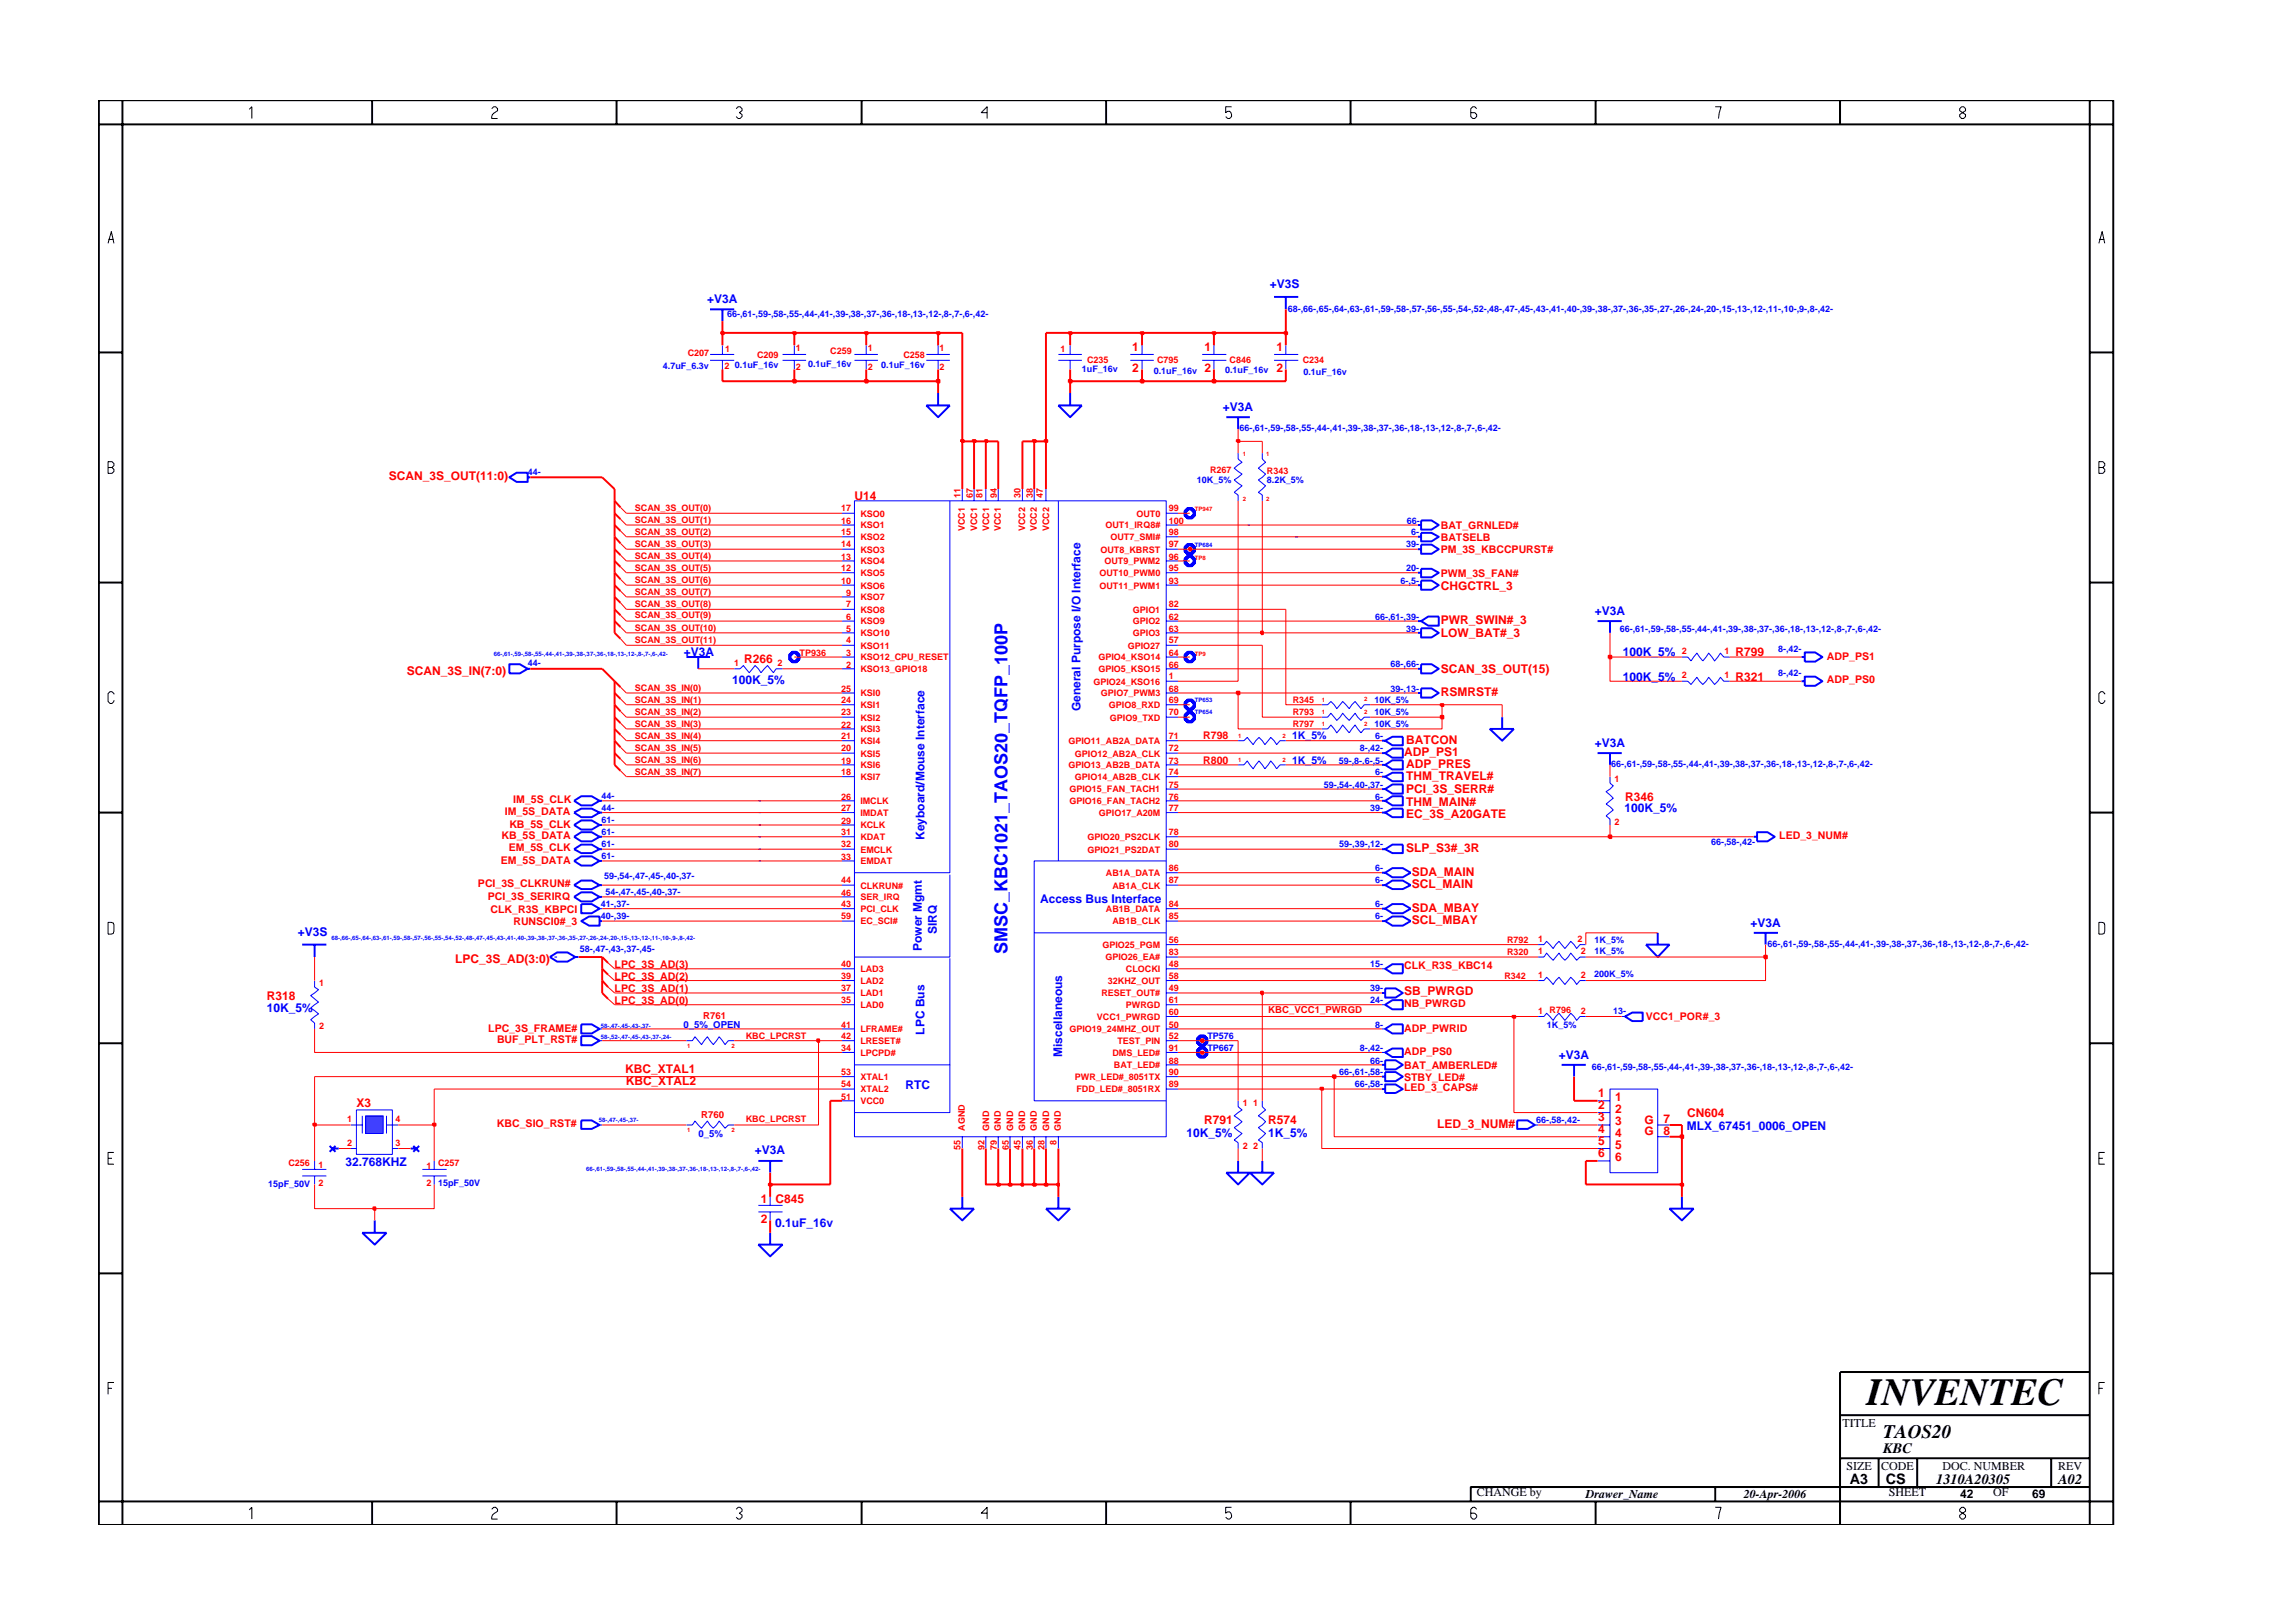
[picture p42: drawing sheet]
<svg xmlns="http://www.w3.org/2000/svg" width="297mm" height="210mm" viewBox="0 0 297 210" stroke-linecap="round" stroke-linejoin="round" font-family="sans-serif">
<defs><g id="words">
<text font-size="5" x="241.8" y="182">INVENTEC</text>
<text font-size="2.5" x="244" y="186.3">TAOS20</text>
<text font-size="2.3" fill="#00f" x="130.5" y="123.6" transform="rotate(-90 130.5 123.6)">SMSC_KBC1021_TAOS20_TQFP_100P</text>
<g font-size="1.9">
<text x="244" y="188.2">KBC</text>
<text x="239.6" y="192.2">A3</text>
<text x="244.3" y="192.3">CS</text>
<text x="250.8" y="192.2">1310A20305</text>
<text x="266.6" y="192.2">A02</text>
</g>
<g font-size="1.6" fill="#00f">
<text x="91.6" y="39.3">+V3A</text>
<text x="164.5" y="37.4">+V3S</text>
<text x="158.4" y="53.3">+V3A</text>
<text x="206.6" y="79.7">+V3A</text>
<text x="88.6" y="84.9">+V3A</text>
<text x="94.8" y="88.6">100K_5%</text>
<text x="210.2" y="88.2">100K_5%</text>
<text x="210.2" y="85">100K_5%</text>
<text x="140" y="92.1" transform="rotate(-90 140 92.1)">General Purpose I/O Interface</text>
<text x="206.6" y="96.8">+V3A</text>
<text x="210.4" y="105.2">100K_5%</text>
<text x="119.7" y="108.8" transform="rotate(-90 119.7 108.8)">Keyboard/Mouse Interface</text>
<text x="134.7" y="117">Access Bus Interface</text>
<text x="38.6" y="121.3">+V3S</text>
<text x="119.4" y="123.2" transform="rotate(-90 119.4 123.2)">Power Mgmt</text>
<text x="121.4" y="121" transform="rotate(-90 121.4 121)">SIRQ</text>
<text x="226.7" y="120.1">+V3A</text>
<text x="34.6" y="131.1">10K_5%</text>
<text x="119.7" y="134.1" transform="rotate(-90 119.7 134.1)">LPC Bus</text>
<text x="137.6" y="136.9" transform="rotate(-90 137.6 136.9)">Miscellaneous</text>
<text x="201.9" y="137.2">+V3A</text>
<text x="117.3" y="141.1">RTC</text>
<text x="97.8" y="149.5">+V3A</text>
<text x="153.7" y="147.3">10K_5%</text>
<text x="164.3" y="147.3">1K_5%</text>
<text x="218.5" y="146.4">MLX_67451_0006_OPEN</text>
<text x="44.7" y="151">32.768KHZ</text>
<text x="100.4" y="158.9">0.1uF_16v</text>
</g>
<g font-size="1.6" fill="#f00">
<text x="146.7" y="45.5">1</text>
<text x="156.1" y="45.5">1</text>
<text x="165.4" y="45.5">1</text>
<text x="146.7" y="48.2">2</text>
<text x="156.1" y="48.2">2</text>
<text x="165.4" y="48.2">2</text>
<text x="50.4" y="62.2">SCAN_3S_OUT(11:0)</text>
<text x="110.7" y="64.7">U14</text>
<text x="186.6" y="76.4">CHGCTRL_3</text>
<text x="186.6" y="80.9">PWR_SWIN#_3</text>
<text x="186.6" y="82.6">LOW_BAT#_3</text>
<text x="52.7" y="87.5">SCAN_3S_IN(7:0)</text>
<text x="96.4" y="85.9">R266</text>
<text x="186.6" y="87.2">SCAN_3S_OUT(15)</text>
<text x="224.8" y="88.2">R321</text>
<text x="224.8" y="85">R799</text>
<text x="186.6" y="90.2">RSMRST#</text>
<text x="181.9" y="97.9">ADP_PS1</text>
<text x="182.1" y="101">THM_TRAVEL#</text>
<text x="182.1" y="96.4">BATCON</text>
<text x="182.1" y="99.5">ADP_PRES</text>
<text x="182.1" y="102.7">PCI_3S_SERR#</text>
<text x="182.1" y="106">EC_3S_A20GATE</text>
<text x="182.1" y="104.4">THM_MAIN#</text>
<text x="210.5" y="103.8">R346</text>
<text x="182.1" y="110.3">SLP_S3#_3R</text>
<text x="182.9" y="113.5">SDA_MAIN</text>
<text x="182.9" y="115">SCL_MAIN</text>
<text x="182.9" y="118.1">SDA_MBAY</text>
<text x="182.9" y="119.7">SCL_MBAY</text>
<text x="59" y="124.7">LPC_3S_AD(3:0)</text>
<text x="34.6" y="129.6">R318</text>
<text x="181.9" y="129">SB_PWRGD</text>
<text x="46.2" y="143.4">X3</text>
<text x="81" y="139">KBC_XTAL1</text>
<text x="81.1" y="140.6">KBC_XTAL2</text>
<text x="207" y="142.1">1</text>
<text x="207" y="143.7">2</text>
<text x="209.2" y="142.6">1</text>
<text x="156" y="145.7">R791</text>
<text x="164.3" y="145.7">R574</text>
<text x="186.2" y="146.1">LED_3_NUM#</text>
<text x="207" y="145.2">3</text>
<text x="207" y="146.7">4</text>
<text x="207" y="148.3">5</text>
<text x="207" y="149.9">6</text>
<text x="209.2" y="144.1">2</text>
<text x="209.2" y="145.7">3</text>
<text x="209.2" y="147.3">4</text>
<text x="209.2" y="148.8">5</text>
<text x="213" y="145.5">G</text>
<text x="213" y="147.1">G</text>
<text x="215.5" y="145.5">7</text>
<text x="215.5" y="147.1">8</text>
<text x="218.6" y="144.7">CN604</text>
<text x="98.6" y="155.8">1 C845</text>
<text x="209.2" y="150.4">6</text>
<text x="98.6" y="158.5">2</text>
</g>
<g font-size="1.6">
<text x="238.7" y="184.8">TITLE</text>
<text x="239.2" y="190.4">SIZE</text>
<text x="243.7" y="190.4">CODE</text>
<text x="251.6" y="190.4">DOC. NUMBER</text>
<text x="266.6" y="190.4">REV</text>
<text x="191.3" y="193.9">CHANGE by</text>
<text x="205.4" y="194.1">Drawer_Name</text>
<text x="225.9" y="194.1">20-Apr-2006</text>
<text x="244.7" y="193.9">SHEET</text>
<text x="253.9" y="194.1">42</text>
<text x="258.2" y="193.9">OF</text>
<text x="263.3" y="194.1">69</text>
</g>
<g font-size="1.4" fill="#f00">
<text x="186.6" y="71.7">PM_3S_KBCCPURST#</text>
<text x="186.6" y="68.5">BAT_GRNLED#</text>
<text x="186.6" y="70.1">BATSELB</text>
<text x="186.6" y="74.7">PWM_3S_FAN#</text>
<text x="236.7" y="88.5">ADP_PS0</text>
<text x="236.7" y="85.5">ADP_PS1</text>
<text x="155.9" y="95.8">R798</text>
<text x="155.9" y="98.9">R800</text>
<text x="65.4" y="105.6">IM_5S_DATA</text>
<text x="66" y="107.2">KB_5S_CLK</text>
<text x="66.5" y="104.1">IM_5S_CLK</text>
<text x="64.9" y="111.9">EM_5S_DATA</text>
<text x="65" y="108.7">KB_5S_DATA</text>
<text x="65.9" y="110.3">EM_5S_CLK</text>
<text x="230.5" y="108.7">LED_3_NUM#</text>
<text x="61.9" y="114.9">PCI_3S_CLKRUN#</text>
<text x="63.2" y="116.5">PCI_3S_SERIRQ</text>
<text x="63.5" y="118.3">CLK_R3S_KBPCI</text>
<text x="66.5" y="119.8">RUNSCI0#_3</text>
<text x="79.6" y="125.4">LPC_3S_AD(3)</text>
<text x="181.9" y="125.6">CLK_R3S_KBC14</text>
<text x="79.6" y="126.9">LPC_3S_AD(2)</text>
<text x="79.6" y="128.6">LPC_3S_AD(1)</text>
<text x="79.6" y="130.1">LPC_3S_AD(0)</text>
<text x="181.9" y="130.5">NB_PWRGD</text>
<text x="63.2" y="133.6">LPC_3S_FRAME#</text>
<text x="64.4" y="135.2">BUF_PLT_RST#</text>
<text x="181.9" y="136.7">ADP_PS0</text>
<text x="181.9" y="133.6">ADP_PWRID</text>
<text x="213.2" y="132.2">VCC1_POR#_3</text>
<text x="181.9" y="141.3">LED_3_CAPS#</text>
<text x="181.9" y="140">STBY_LED#</text>
<text x="181.9" y="138.5">BAT_AMBERLED#</text>
<text x="64.4" y="146">KBC_SIO_RST#</text>
</g>
<g font-size="1.4" fill="#00f">
<text x="167.4" y="95.8">1K_5%</text>
<text x="167.4" y="98.9">1K_5%</text>
</g>
<g font-size="1.2" fill="#00f">
<text x="94.2" y="41.1">66-,61-,59-,58-,55-,44-,41-,39-,38-,37-,36-,18-,13-,12-,8-,7-,6-,42-</text>
<text x="166.8" y="40.4">68-,66-,65-,64-,63-,61-,59-,58-,57-,56-,55-,54-,52-,48-,47-,45-,43-,41-,40-,39-,38-,37-,36-,35-,27-,26-,24-,20-,15-,13-,12-,11-,10-,9-,8-,42-</text>
<text x="85.9" y="47.9">4.7uF_6.3v</text>
<text x="95.2" y="47.7">0.1uF_16v</text>
<text x="104.7" y="47.5">0.1uF_16v</text>
<text x="114.2" y="47.7">0.1uF_16v</text>
<text x="140.2" y="48.2">1uF_16v</text>
<text x="149.5" y="48.5">0.1uF_16v</text>
<text x="158.7" y="48.4">0.1uF_16v</text>
<text x="168.9" y="48.5">0.1uF_16v</text>
<text x="160.6" y="55.9">66-,61-,59-,58-,55-,44-,41-,39-,38-,37-,36-,18-,13-,12-,8-,7-,6-,42-</text>
<text x="68.4" y="61.5">44-</text>
<text x="155.1" y="62.5">10K_5%</text>
<text x="164.1" y="62.5">8.2K_5%</text>
<text x="182.2" y="70.9">39-</text>
<text x="182.2" y="67.8">66-</text>
<text x="182.8" y="69.4">6-</text>
<text x="181.4" y="75.6">6-,5-</text>
<text x="182.2" y="74">20-</text>
<text x="178.1" y="80.3">66-,61-,39-</text>
<text x="182.2" y="81.8">39-</text>
<text x="209.8" y="81.8">66-,61-,59-,58-,55-,44-,41-,39-,38-,37-,36-,18-,13-,12-,8-,7-,6-,42-</text>
<text x="68.4" y="86.3">44-</text>
<text x="180.1" y="89.6">39-,13-</text>
<text x="180.1" y="86.5">68-,66-</text>
<text x="230.3" y="84.5">8-,42-</text>
<text x="230.3" y="87.5">8-,42-</text>
<text x="178" y="92.6">10K_5%</text>
<text x="178" y="91.1">10K_5%</text>
<text x="178" y="94.2">10K_5%</text>
<text x="178.1" y="95.8">6-</text>
<text x="173.4" y="98.9">59-,8-,6-,5-</text>
<text x="176.1" y="97.3">8-,42-</text>
<text x="178.1" y="100.4">6-</text>
<text x="208.7" y="99.4">66-,61-,59-,58-,55-,44-,41-,39-,38-,37-,36-,18-,13-,12-,8-,7-,6-,42-</text>
<text x="77.9" y="105">44-</text>
<text x="77.9" y="103.5">44-</text>
<text x="77.9" y="106.7">61-</text>
<text x="171.5" y="102.1">59-,54-,40-,37-</text>
<text x="177.5" y="105.1">39-</text>
<text x="178.1" y="103.6">6-</text>
<text x="77.9" y="111.3">61-</text>
<text x="77.9" y="109.7">61-</text>
<text x="77.9" y="108.2">61-</text>
<text x="78.3" y="113.9">59-,54-,47-,45-,40-,37-</text>
<text x="173.5" y="109.8">59-,39-,12-</text>
<text x="178.1" y="112.9">6-</text>
<text x="221.7" y="109.4">66-,58-,42-</text>
<text x="77.8" y="119.1">40-,39-</text>
<text x="77.8" y="117.5">41-,37-</text>
<text x="78.4" y="115.9">54-,47-,45-,40-,37-</text>
<text x="178.1" y="119.1">6-</text>
<text x="178.1" y="114.4">6-</text>
<text x="178.1" y="117.5">6-</text>
<text x="75.1" y="123.3">58-,47-,43-,37-,45-</text>
<text x="177.5" y="125.3">15-</text>
<text x="206.6" y="123.6">1K_5%</text>
<text x="206.6" y="122.2">1K_5%</text>
<text x="229" y="122.7">66-,61-,59-,58-,55-,44-,41-,39-,38-,37-,36-,18-,13-,12-,8-,7-,6-,42-</text>
<text x="177.5" y="128.4">39-</text>
<text x="177.5" y="130">24-</text>
<text x="206.5" y="126.6">200K_5%</text>
<text x="209" y="131.3">13-</text>
<text x="88.5" y="133.2">0_5%_OPEN</text>
<text x="156.4" y="136.2">TP667</text>
<text x="156.4" y="134.6">TP576</text>
<text x="176.1" y="136.2">8-,42-</text>
<text x="177.5" y="137.8">66-</text>
<text x="178.1" y="133.1">8-</text>
<text x="200.4" y="133.1">1K_5%</text>
<text x="173.5" y="139.3">66-,61-,58-</text>
<text x="175.5" y="140.8">66-,58-</text>
<text x="206.2" y="138.6">66-,61-,59-,58-,55-,44-,41-,39-,38-,37-,36-,18-,13-,12-,8-,7-,6-,42-</text>
<text x="90.5" y="147.3">0_5%</text>
<text x="199" y="145.5">66-,58-,42-</text>
<text x="34.7" y="153.8">15pF_50V</text>
<text x="56.8" y="153.7">15pF_50V</text>
</g>
<g font-size="1.2" fill="#f00">
<text x="89.1" y="46.2">C207</text>
<text x="93.9" y="47.8">2</text>
<text x="93.9" y="45.6">1</text>
<text x="98.1" y="46.4">C209</text>
<text x="103.1" y="45.5">1</text>
<text x="103.1" y="47.9">2</text>
<text x="107.6" y="45.9">C259</text>
<text x="112.4" y="45.5">1</text>
<text x="112.4" y="47.9">2</text>
<text x="117" y="46.4">C258</text>
<text x="121.7" y="45.5">1</text>
<text x="121.7" y="47.9">2</text>
<text x="137.4" y="45.7">1</text>
<text x="140.8" y="47">C235</text>
<text x="149.9" y="47">C795</text>
<text x="159.3" y="47">C846</text>
<text x="168.8" y="47">C234</text>
<text x="124.4" y="64.5" transform="rotate(-90 124.4 64.5)">11</text>
<text x="126" y="64.5" transform="rotate(-90 126 64.5)">67</text>
<text x="127.3" y="64.6" transform="rotate(-90 127.3 64.6)">81</text>
<text x="129.1" y="64.5" transform="rotate(-90 129.1 64.5)">94</text>
<text x="132.2" y="64.5" transform="rotate(-90 132.2 64.5)">30</text>
<text x="133.8" y="64.5" transform="rotate(-90 133.8 64.5)">38</text>
<text x="135.1" y="64.6" transform="rotate(-90 135.1 64.6)">47</text>
<text x="156.7" y="61.3">R267</text>
<text x="164.1" y="61.4">R343</text>
<text x="82.2" y="66.2">SCAN_3S_OUT(0)</text>
<text x="82.2" y="70.8">SCAN_3S_OUT(3)</text>
<text x="82.2" y="69.3">SCAN_3S_OUT(2)</text>
<text x="82.2" y="67.8">SCAN_3S_OUT(1)</text>
<text x="109" y="69.4">15</text>
<text x="109" y="70.9">14</text>
<text x="109" y="66.2">17</text>
<text x="109" y="67.8">16</text>
<text x="111.5" y="70">KSO2</text>
<text x="111.5" y="71.6">KSO3</text>
<text x="111.5" y="66.9">KSO0</text>
<text x="111.5" y="68.5">KSO1</text>
<text x="125" y="68.8" transform="rotate(-90 125 68.8)">VCC1</text>
<text x="126.6" y="68.8" transform="rotate(-90 126.6 68.8)">VCC1</text>
<text x="128.1" y="68.8" transform="rotate(-90 128.1 68.8)">VCC1</text>
<text x="129.7" y="68.8" transform="rotate(-90 129.7 68.8)">VCC1</text>
<text x="132.8" y="68.8" transform="rotate(-90 132.8 68.8)">VCC2</text>
<text x="134.3" y="68.8" transform="rotate(-90 134.3 68.8)">VCC2</text>
<text x="135.9" y="68.8" transform="rotate(-90 135.9 68.8)">VCC2</text>
<text x="142.5" y="71.6">OUT8_KBRST</text>
<text x="143.2" y="68.5">OUT1_IRQ8#</text>
<text x="143.8" y="70">OUT7_SMI#</text>
<text x="147.2" y="66.9">OUT0</text>
<text x="151.4" y="70.9">97</text>
<text x="151.4" y="66.2">99</text>
<text x="151.4" y="67.8">100</text>
<text x="151.4" y="69.4">98</text>
<text x="82.2" y="77.1">SCAN_3S_OUT(7)</text>
<text x="82.2" y="75.5">SCAN_3S_OUT(6)</text>
<text x="82.2" y="73.9">SCAN_3S_OUT(5)</text>
<text x="82.2" y="72.4">SCAN_3S_OUT(4)</text>
<text x="109" y="72.5">13</text>
<text x="109" y="74">12</text>
<text x="109" y="75.6">10</text>
<text x="109.6" y="77.2">9</text>
<text x="111.5" y="73.1">KSO4</text>
<text x="111.5" y="74.6">KSO5</text>
<text x="111.5" y="76.2">KSO6</text>
<text x="111.5" y="77.8">KSO7</text>
<text x="142.4" y="74.6">OUT10_PWM0</text>
<text x="142.4" y="76.2">OUT11_PWM1</text>
<text x="143.1" y="73.1">OUT9_PWM2</text>
<text x="151.4" y="72.5">96</text>
<text x="151.4" y="74">95</text>
<text x="151.4" y="75.6">93</text>
<text x="82.2" y="83.3">SCAN_3S_OUT(11)</text>
<text x="82.2" y="81.7">SCAN_3S_OUT(10)</text>
<text x="82.2" y="80.1">SCAN_3S_OUT(9)</text>
<text x="82.2" y="78.6">SCAN_3S_OUT(8)</text>
<text x="109.6" y="78.7">7</text>
<text x="109.6" y="80.3">6</text>
<text x="109.6" y="81.8">5</text>
<text x="109.6" y="83.3">4</text>
<text x="111.5" y="79.4">KSO8</text>
<text x="111.5" y="80.9">KSO9</text>
<text x="111.5" y="82.4">KSO10</text>
<text x="146.7" y="80.9">GPIO2</text>
<text x="146.7" y="82.4">GPIO3</text>
<text x="146.7" y="79.4">GPIO1</text>
<text x="151.4" y="80.3">62</text>
<text x="151.4" y="83.3">57</text>
<text x="151.4" y="81.8">63</text>
<text x="151.4" y="78.7">82</text>
<text x="82.2" y="89.5">SCAN_3S_IN(0)</text>
<text x="95.1" y="86.3">1</text>
<text x="100.7" y="86.3">2</text>
<text x="103.6" y="84.9">TP936</text>
<text x="109" y="89.6">25</text>
<text x="109.6" y="86.5">2</text>
<text x="109.6" y="84.9">3</text>
<text x="111.5" y="85.6">KSO12_CPU_RESET</text>
<text x="111.5" y="87.1">KSO13_GPIO18</text>
<text x="111.5" y="84">KSO11</text>
<text x="141.6" y="88.7">GPIO24_KSO16</text>
<text x="142.3" y="85.6">GPIO4_KSO14</text>
<text x="142.3" y="87.1">GPIO5_KSO15</text>
<text x="146.1" y="84">GPIO27</text>
<text x="151.4" y="88">1</text>
<text x="151.4" y="84.9">64</text>
<text x="151.4" y="86.5">66</text>
<text x="151.4" y="89.6">68</text>
<text x="217.9" y="84.7">2</text>
<text x="217.9" y="87.8">2</text>
<text x="223.4" y="84.7">1</text>
<text x="223.4" y="87.8">1</text>
<text x="82.2" y="95.7">SCAN_3S_IN(4)</text>
<text x="82.2" y="94.2">SCAN_3S_IN(3)</text>
<text x="82.2" y="92.6">SCAN_3S_IN(2)</text>
<text x="82.2" y="91">SCAN_3S_IN(1)</text>
<text x="109" y="91.1">24</text>
<text x="109" y="92.7">23</text>
<text x="109" y="94.3">22</text>
<text x="109" y="95.8">21</text>
<text x="111.4" y="90.2">KSI0</text>
<text x="111.4" y="91.7">KSI1</text>
<text x="111.5" y="93.3">KSI2</text>
<text x="111.5" y="94.9">KSI3</text>
<text x="142.6" y="90.2">GPIO7_PWM3</text>
<text x="143.6" y="91.7">GPIO8_RXD</text>
<text x="143.8" y="93.3">GPIO9_TXD</text>
<text x="151.4" y="95.8">71</text>
<text x="151.4" y="91.1">69</text>
<text x="151.4" y="92.7">70</text>
<text x="167.5" y="92.7">R793</text>
<text x="167.5" y="91.1">R345</text>
<text x="167.5" y="94.2">R797</text>
<text x="82.2" y="100.4">SCAN_3S_IN(7)</text>
<text x="82.2" y="98.8">SCAN_3S_IN(6)</text>
<text x="82.2" y="97.2">SCAN_3S_IN(5)</text>
<text x="109" y="97.3">20</text>
<text x="109" y="98.9">19</text>
<text x="109" y="100.4">18</text>
<text x="111.5" y="96.4">KSI4</text>
<text x="111.5" y="98">KSI5</text>
<text x="111.5" y="99.5">KSI6</text>
<text x="111.5" y="101.1">KSI7</text>
<text x="138.4" y="96.4">GPIO11_AB2A_DATA</text>
<text x="138.4" y="99.5">GPIO13_AB2B_DATA</text>
<text x="139.2" y="98">GPIO12_AB2A_CLK</text>
<text x="139.2" y="101.1">GPIO14_AB2B_CLK</text>
<text x="151.4" y="97.3">72</text>
<text x="151.4" y="98.9">73</text>
<text x="151.4" y="100.4">74</text>
<text x="209.2" y="101.3">1</text>
<text x="109" y="103.6">26</text>
<text x="109" y="105.1">27</text>
<text x="109" y="106.7">29</text>
<text x="111.4" y="104.2">IMCLK</text>
<text x="111.4" y="105.7">IMDAT</text>
<text x="111.4" y="107.3">KCLK</text>
<text x="138.5" y="102.7">GPIO15_FAN_TACH1</text>
<text x="138.5" y="104.2">GPIO16_FAN_TACH2</text>
<text x="142.3" y="105.7">GPIO17_A20M</text>
<text x="151.4" y="103.6">76</text>
<text x="151.4" y="105.1">77</text>
<text x="151.4" y="102.1">75</text>
<text x="209.2" y="106.9">2</text>
<text x="109" y="109.8">32</text>
<text x="109" y="111.4">33</text>
<text x="109" y="108.2">31</text>
<text x="111.4" y="110.4">EMCLK</text>
<text x="111.4" y="112">EMDAT</text>
<text x="111.4" y="108.8">KDAT</text>
<text x="140.9" y="108.8">GPIO20_PS2CLK</text>
<text x="140.9" y="110.4">GPIO21_PS2DAT</text>
<text x="143.3" y="113.5">AB1A_DATA</text>
<text x="151.4" y="108.2">78</text>
<text x="151.4" y="109.8">80</text>
<text x="151.4" y="112.9">86</text>
<text x="109" y="119.1">59</text>
<text x="109" y="117.5">43</text>
<text x="109" y="114.4">44</text>
<text x="109" y="116">46</text>
<text x="111.4" y="119.8">EC_SCI#</text>
<text x="111.4" y="115.1">CLKRUN#</text>
<text x="111.4" y="118.2">PCI_CLK</text>
<text x="111.4" y="116.6">SER_IRQ</text>
<text x="143.3" y="118.2">AB1B_DATA</text>
<text x="144.1" y="115.1">AB1A_CLK</text>
<text x="144.1" y="119.8">AB1B_CLK</text>
<text x="151.4" y="114.4">87</text>
<text x="151.4" y="119.1">85</text>
<text x="151.4" y="117.5">84</text>
<text x="109" y="125.3">40</text>
<text x="111.4" y="125.9">LAD3</text>
<text x="142.8" y="122.8">GPIO25_PGM</text>
<text x="143.2" y="124.4">GPIO26_EA#</text>
<text x="145.8" y="125.9">CLOCKI</text>
<text x="151.4" y="122.2">56</text>
<text x="151.4" y="123.7">83</text>
<text x="151.4" y="125.3">48</text>
<text x="195.2" y="123.7">R320</text>
<text x="195.2" y="122.2">R792</text>
<text x="199.2" y="123.6">1</text>
<text x="199.2" y="122">1</text>
<text x="204.4" y="122">2</text>
<text x="204.8" y="123.6">2</text>
<text x="41.3" y="127.7">1</text>
<text x="109" y="128.4">37</text>
<text x="109" y="126.9">39</text>
<text x="109" y="130">35</text>
<text x="111.4" y="129.1">LAD1</text>
<text x="111.4" y="127.5">LAD2</text>
<text x="111.5" y="130.6">LAD0</text>
<text x="142.7" y="129.1">RESET_OUT#</text>
<text x="143.5" y="127.5">32KHZ_OUT</text>
<text x="145.8" y="130.6">PWRGD</text>
<text x="151.4" y="130">61</text>
<text x="151.4" y="128.4">49</text>
<text x="151.4" y="126.9">58</text>
<text x="151.4" y="131.5">60</text>
<text x="164.3" y="131.2">KBC_VCC1_PWRGD</text>
<text x="194.9" y="126.8">R342</text>
<text x="199.2" y="126.7">1</text>
<text x="199.2" y="131.3">1</text>
<text x="200.7" y="131.2">R796</text>
<text x="204.8" y="126.7">2</text>
<text x="204.8" y="131.3">2</text>
<text x="41.3" y="133.3">2</text>
<text x="91.1" y="132">R761</text>
<text x="96.6" y="134.6">KBC_LPCRST</text>
<text x="109" y="133.1">41</text>
<text x="109" y="136.2">34</text>
<text x="109" y="134.6">42</text>
<text x="111.4" y="133.7">LFRAME#</text>
<text x="111.4" y="136.8">LPCPD#</text>
<text x="111.4" y="135.3">LRESET#</text>
<text x="138.5" y="133.7">GPIO19_24MHZ_OUT</text>
<text x="142.1" y="132.1">VCC1_PWRGD</text>
<text x="144.1" y="136.8">DMS_LED#</text>
<text x="144.7" y="135.3">TEST_PIN</text>
<text x="151.4" y="133.1">50</text>
<text x="151.4" y="136.2">91</text>
<text x="151.4" y="137.8">88</text>
<text x="151.4" y="134.6">52</text>
<text x="109" y="140.8">54</text>
<text x="109" y="142.4">51</text>
<text x="109" y="139.3">53</text>
<text x="111.4" y="139.9">XTAL1</text>
<text x="111.4" y="141.5">XTAL2</text>
<text x="111.4" y="143">VCC0</text>
<text x="139.2" y="139.9">PWR_LED#_8051TX</text>
<text x="139.4" y="141.5">FDD_LED#_8051RX</text>
<text x="144.3" y="138.4">BAT_LED#</text>
<text x="151.4" y="140.8">89</text>
<text x="151.4" y="139.3">90</text>
<text x="161" y="143.3">1</text>
<text x="162.3" y="143.2">1</text>
<text x="45" y="145.3">1</text>
<text x="45" y="148.4">2</text>
<text x="51.3" y="148.4">3</text>
<text x="51.3" y="145.3">4</text>
<text x="90.8" y="144.8">R760</text>
<text x="96.6" y="145.4">KBC_LPCRST</text>
<text x="124.4" y="149" transform="rotate(-90 124.4 149)">55</text>
<text x="125" y="146.5" transform="rotate(-90 125 146.5)">AGND</text>
<text x="127.5" y="149" transform="rotate(-90 127.5 149)">92</text>
<text x="128.1" y="146.5" transform="rotate(-90 128.1 146.5)">GND</text>
<text x="129.1" y="149" transform="rotate(-90 129.1 149)">79</text>
<text x="129.7" y="146.5" transform="rotate(-90 129.7 146.5)">GND</text>
<text x="130.7" y="149" transform="rotate(-90 130.7 149)">65</text>
<text x="131.3" y="146.5" transform="rotate(-90 131.3 146.5)">GND</text>
<text x="132.2" y="149" transform="rotate(-90 132.2 149)">45</text>
<text x="132.8" y="146.5" transform="rotate(-90 132.8 146.5)">GND</text>
<text x="133.8" y="149" transform="rotate(-90 133.8 149)">36</text>
<text x="134.3" y="146.5" transform="rotate(-90 134.3 146.5)">GND</text>
<text x="135.3" y="149" transform="rotate(-90 135.3 149)">28</text>
<text x="135.9" y="146.5" transform="rotate(-90 135.9 146.5)">GND</text>
<text x="136.8" y="148.3" transform="rotate(-90 136.8 148.3)">8</text>
<text x="137.4" y="146.5" transform="rotate(-90 137.4 146.5)">GND</text>
<text x="161" y="148.8">2</text>
<text x="162.3" y="148.8">2</text>
<text x="37.4" y="151">C256</text>
<text x="41.3" y="151.3">1</text>
<text x="41.3" y="153.7">2</text>
<text x="55.2" y="151.4">1</text>
<text x="55.2" y="153.7">2</text>
<text x="56.8" y="151">C257</text>
</g>
<g font-size=".8" fill="#f00">
<text x="161" y="59.1">1</text>
<text x="164" y="59.1">1</text>
<text x="161" y="64.9">2</text>
<text x="164" y="64.9">2</text>
<text x="154.8" y="66.2">TP947</text>
<text x="154.8" y="72.5">TP8</text>
<text x="154.8" y="84.9">TP9</text>
<text x="160.4" y="95.6">1</text>
<text x="166.1" y="95.6">2</text>
<text x="171.2" y="94">1</text>
<text x="171.2" y="91">1</text>
<text x="171.2" y="92.5">1</text>
<text x="176.7" y="94">2</text>
<text x="176.7" y="90.9">2</text>
<text x="176.7" y="92.5">2</text>
<text x="160.4" y="98.7">1</text>
<text x="166.1" y="98.7">2</text>
<text x="89" y="135.7">1</text>
<text x="94.8" y="135.7">2</text>
<text x="89" y="146.7">1</text>
<text x="94.8" y="146.7">2</text>
</g>
<g font-size=".8" fill="#00f">
<text x="154.8" y="70.9">TP684</text>
<text x="64" y="84.9">66-,61-,59-,58-,55-,44-,41-,39-,38-,37-,36-,18-,13-,12-,8-,7-,6-,42-</text>
<text x="154.8" y="92.5">TP654</text>
<text x="154.8" y="91">TP653</text>
<text x="43" y="121.8">68-,66-,65-,64-,63-,61-,59-,58-,57-,56-,55-,54-,52-,48-,47-,45-,43-,41-,40-,39-,38-,37-,36-,35-,27-,26-,24-,20-,15-,13-,12-,11-,10-,9-,8-,42-</text>
<text x="77.8" y="134.6">58-,52-,47-,45-,43-,37-,24-</text>
<text x="77.8" y="133.1">58-,47-,45-,43-,37-</text>
<text x="77.6" y="145.4">58-,47-,45-,37-</text>
<text x="75.9" y="151.8">66-,61-,59-,58-,55-,44-,41-,39-,38-,37-,36-,18-,13-,12-,8-,7-,6-,42-</text>
</g>
</g></defs>
<g fill="none" stroke="#00f" stroke-width=".13">
<path d="M92 45.9h3.1M92 46.7h3.1M93.6 44.7v1.2M93.6 46.7v1.2M110.7 45.9h3M110.7 46.7h3M112.2 44.7v1.2M112.2 46.7v1.2M137.1 45.9h3.1M137.1 46.7h3.1M138.6 44.7v1.2M138.6 46.7v1.2"/>
<path d="M95.1 86.6h.8l.4-.4 .8 1 .7-1 .8 1 .8-1 .8 1 .3-.6h.9M77.7 117.7h.3M40.8 127v.9l.5 .3-1.1 .8 1.1 .8-1.1 .8 1.1 .7-1.1 .8 .6 .4v.8M179 136.3h.4M199.2 127h.8l.3-.4 .9 .9 .8-.9 .7 .9 .8-.9 .7 .9 .5-.5h.7M45.4 145.7h1.5M46.2 143.8h4.6v5.7h-4.6zM46.9 144.6v2.2M50.1 145.7h1.5M50.1 144.6v2.2"/>
</g>
<g fill="none" stroke="#00f" stroke-width=".25">
<path d="M165 38.5h3.2M166.6 38.5v1.6M92 40.1h3.1M93.6 40.1v1.5M137.1 52.5h3.1l-1.6 1.5zM138.6 50.9v1.6M183.7 74.2h.4M183.7 69.5h.4M184.1 73.7h1.3l1 .5-1 .6h-1.3zM184.1 69h1.3l1 .5-1 .6h-1.3zM179 99.1h.4M179.4 99.1l1-.6h1.3v1.2h-1.3z"/>
<path d="M183.7 82h.4M183.7 89.8h.4M183.7 80.5h.4M184.1 81.4h1.3l1 .6-1 .6h-1.3zM184.1 89.2h1.3l1 .6-1 .6h-1.3zM184.1 80.5l.9-.6h1.4v1.2h-1.4zM193 94.4h3.1l-1.5 1.6zM194.6 92.9v1.5M74.4 111.5l.9-.6h1.4l1 .6-1 .6h-1.4zM74.4 103.7l.9-.5h1.4l1 .5-1 .6h-1.4zM75.3 117.1h1.4l1 .6-1 .6h-1.4zM75.3 119.3l1-.6h1.4v1.2h-1.4z"/>
<path d="M77.7 119.3h.3M77.7 111.5h.3M77.7 103.7h.3M71.2 124l1-.6h1.3l1 .6-1 .6h-1.3zM74.5 124h.5M179.4 136.3l1-.5h1.3v1.1h-1.3zM202.3 138h3.1M203.9 138v1.5M213.2 122.4h3.1l-1.6 1.6zM214.7 120.8v1.6M98.2 150.4h3.2M99.8 150.4v1.5"/>
</g>
<path d="M80.4 73.4l.7 .8M80.4 92.1l.7 .8M80.4 82.7l.7 .9" fill="none" stroke="#f00" stroke-width=".13"/>
<path d="M79.6 72.7l.8 .7M79.6 91.3l.8 .8M79.6 82l.8 .7" fill="none" stroke="#f00" stroke-width=".25"/>
<path d="M153.7 72.2l.2-.1h.5l.3 .3v.5l-.3 .4h-.5l-.4-.4v-.5zM155.3 135.9l.2-.2h.5l.3 .4v.5l-.3 .3h-.5l-.4-.3v-.5z" fill="none" stroke="#00f" stroke-width=".42"/>
<path d="M47.4 144.6h2.2v2.2h-2.2z" fill="#3c3cc8"/>
<g fill="none" stroke="#00f" stroke-width=".13">
<path d="M101.4 45.9h3M101.4 46.7h3M102.9 44.7v1.2M102.9 46.7v1.2M120 45.9h3M120 46.7h3M121.5 44.7v1.2M121.5 46.7v1.2M146.4 45.9h3.1M146.4 46.7h3.1M147.9 44.7v1.2M147.9 46.7v1.2"/>
<path d="M155.7 45.9h3.2M155.7 46.7h3.2M157.3 44.7v1.2M157.3 46.7v1.2M160.4 58.7v.8l.5 .4-1 .7 1 .8-1 .8 1 .7-1 .9 .5 .3v.8M163.5 58.7v.8l.4 .4-.9 .7 .9 .8-.9 .8 .9 .7-.9 .9 .5 .3v.8M165 45.9h3.2M165 46.7h3.2M166.6 44.7v1.2M166.6 46.7v1.2M109.1 66.5h1.6M109.1 68h1.6"/>
<path d="M109.1 69.5h1.6M109.1 71.1h1.6M109.1 72.7h1.6M109.1 74.2h1.6M109.1 75.8h1.6M109.1 77.3h1.6M109.1 78.9h1.6M110.7 64.9h40.4v82.4h-40.4zM123 64.9v48.2h-12.3M124.7 63.4v1.5M126.2 63.4v1.5M127.7 63.4v1.5"/>
<path d="M129.3 63.4v1.5M132.4 63.4v1.5M134 63.4v1.5M135.5 63.4v1.5M137.1 64.9v46.6M151.1 66.5h1.5M151.1 68h1.5M151.1 69.5h1.5M151.1 71.1h1.5M151.1 72.7h1.5M151.1 74.2h1.5M151.1 75.8h1.5"/>
<path d="M151.1 78.9h1.5M161.6 68h.3M167.8 69.5h.4M109.1 94.4h1.6M109.1 80.5h1.6M109.1 82h1.6M109.1 83.6h1.6M109.1 85.1h1.6M109.1 86.6h1.6M109.1 89.8h1.6M109.1 91.3h1.6M109.1 92.9h1.6"/>
<path d="M109.1 96h1.6M109.1 97.6h1.6M109.1 99.1h1.6M151.1 88.3h1.5M151.1 80.5h1.5M151.1 82h1.5M151.1 83.6h1.5M151.1 85.1h1.5M151.1 86.6h1.5M151.1 89.8h1.5M151.1 91.3h1.5M151.1 92.9h1.5"/>
<path d="M151.1 96h1.5M151.1 97.6h1.5M151.1 99.1h1.5M160.4 99.1h.7l.5-.5 .7 1 .8-1 .8 1 .7-1 .8 1 .4-.5h.8M160.4 96h.7l.5-.5 .7 1 .8-1 .8 1 .7-1 .8 1 .4-.5h.8M171.2 94.4h.8l.4-.5 .8 1 .7-1 .9 1 .7-1 .8 1 .4-.5h.8M171.2 92.9h.8l.4-.5 .8 .9 .7-.9 .9 .9 .7-.9 .8 .9 .4-.4h.8M171.2 91.3h.8l.4-.4 .8 .9 .7-.9 .9 .9 .7-.9 .8 .9 .4-.5h.8M217.9 88.3h.7l.5 .4 .7-1 .8 1 .7-1 .8 1 .8-1 .4 .6h.8M217.9 85.1h.7l.5 .5 .7-1 .8 1 .7-1 .8 1 .8-1 .4 .5h.8M98.2 110h.4M98.2 103.7h.4"/>
<path d="M98.2 105.3h.4M98.2 106.9h.4M98.2 108.4h.4M98.2 111.5h.4M109.1 110h1.6M109.1 100.6h1.6M109.1 103.7h1.6M109.1 105.3h1.6M109.1 106.9h1.6M109.1 108.4h1.6M109.1 111.5h1.6M109.1 114.7h1.6"/>
<path d="M109.1 116.2h1.6M109.1 117.7h1.6M109.1 119.3h1.6M123 113.3v10.7h-12.3M137.1 111.5h-3.1v9.3M137.1 111.5h14M151.1 110h1.5M151.1 100.6h1.5M151.1 103.7h1.5M151.1 105.3h1.5M151.1 108.4h1.5M151.1 114.7h1.5"/>
<path d="M151.1 117.7h1.5M151.1 119.3h1.5M151.1 102.2h1.5M151.1 113.1h1.5M208.6 100.6v.9l.4 .3-.9 .8 .9 .8-.9 .8 .9 .7-.9 .8 .5 .4v.8M71.8 124h.4M77.7 133.3h.3M77.7 134.8h.3M88.9 134.8h.8l.3-.5 .9 1 .7-1 .8 1 .8-1 .7 1 .4-.5h.8M109.1 130.2h1.6M109.1 125.5h1.6M109.1 133.3h1.6"/>
<path d="M109.1 134.8h1.6M109.1 127h1.6M109.1 128.6h1.6M109.1 136.3h1.6M109.1 139.5h1.6M123 124.1v13.9h-12.3M123 138v6.1h-12.3M134 120.8v21.8h17.1M134 120.8h17.1M151.1 130.2h1.5M151.1 125.5h1.5M151.1 131.7h1.5"/>
<path d="M151.1 133.3h1.5M151.1 134.8h1.5M151.1 127h1.5M151.1 128.6h1.5M151.1 136.3h1.5M151.1 139.5h1.5M151.1 122.4h1.5M151.1 124h1.5M151.1 138h1.5M179 130.2h.4M179 125.5h.4M179 133.3h.4"/>
<path d="M199.2 122.4h.8l.3-.5 .9 1 .8-1 .7 1 .8-1 .7 1 .5-.5h.7M199.2 131.7h.8l.3-.4 .9 .9 .8-.9 .7 .9 .8-.9 .7 .9 .5-.5h.7M199.2 124h.8l.3-.5 .9 .9 .8-.9 .7 .9 .8-.9 .7 .9 .5-.4h.7M210.1 131.7h.4M39.1 151.5h3.2M39.1 152.3h3.2M40.8 150.4v1.1M40.8 152.3v1.1M45.4 148.8h.8M47.4 144.6h2.2v2.2h-2.2zM50.8 148.8h.8M54.7 151.5h3.2"/>
<path d="M54.7 152.3h3.2M56.2 150.4v1.1M56.2 152.3v1.1M77.7 145.7h.3M88.9 145.7h.8l.3-.5 .9 1 .7-1 .8 1 .8-1 .7 1 .4-.5h.8M98.2 156.2h3.2M98.2 157h3.2M99.8 155.1v1.1M99.8 157v1.1M109.1 142.6h1.6M109.1 141.1h1.6M124.7 147.3v1.5"/>
<path d="M127.7 147.3v1.5M129.3 147.3v1.5M130.8 147.3v1.5M132.4 147.3v1.5M134 147.3v1.5M135.5 147.3v1.5M137.1 147.3v1.5M151.1 141.1h1.5M160.4 142.6v.8l.5 .4-1 .8 1 .7-1 .8 1 .7-1 .9 .5 .3v.8M163.5 142.6v.8l.4 .4-.9 .8 .9 .7-.9 .8 .9 .7-.9 .9 .5 .3v.8M198.8 145.7h.4M207 148.8h1.6"/>
<path d="M207 144.1h1.6M207 142.6h1.6M207 147.3h1.6M207 145.7h1.6M207 150.4h1.6M208.6 141.1h6.1v10.8h-6.1zM214.7 147.3h1.6M214.7 145.7h1.6"/>
</g>
<path d="M153.5 70.9l.4-.3h.5l.3 .3v.5l-.3 .3h-.5l-.4-.3zM153.7 66.1l.2-.2h.5l.3 .3v.5l-.3 .4h-.5l-.4-.4v-.5zM102.5 84.7l.1-.2h.6l.3 .4v.5l-.3 .3h-.6l-.3-.3v-.5zM153.5 91l.4-.3h.5l.3 .3v.6l-.3 .3h-.5l-.4-.3zM153.7 84.7l.2-.2h.5l.3 .4v.5l-.3 .3h-.5l-.4-.3v-.5zM153.7 92.5l.2-.2h.5l.3 .4v.5l-.3 .3h-.5l-.4-.3v-.5zM155.2 134.5l.3-.3h.5l.3 .4v.5l-.3 .3h-.5l-.4-.3v-.5z" fill="none" stroke="#00f" stroke-width=".42"/>
<g fill="none" stroke="#f00" stroke-width=".13">
<path d="M80.4 71.9l.7 .8M80.4 76.6l.7 .7M80.4 67.3l.7 .7M80.4 70.4l.7 .7M80.4 75l.7 .8M80.4 65.7l.7 .8M80.4 78.1l.7 .8M80.4 68.8l.7 .7M80.4 79.7l.7 .8M80.4 96.8l.7 .8M80.4 98.3l.7 .8M80.4 93.7l.7 .7"/>
<path d="M80.4 99.9l.7 .7M80.4 90.5l.7 .8M80.4 95.2l.7 .8M80.4 89l.7 .8M80.4 81.2l.7 .8M78.8 126.3l.8 .7M78.8 129.4l.8 .8M78.8 127.9l.8 .7M78.8 124.7l.8 .8M40.8 153.4v3.2h7.7v1.5"/>
</g>
<g fill="none" stroke="#f00" stroke-width=".25">
<path d="M79.6 71.1l.8 .8M79.6 75.8l.8 .8M79.6 66.5l.8 .8M79.6 69.5l.8 .9M79.6 74.2l.8 .8M79.6 64.9l.8 .8M79.6 77.3l.8 .8M79.6 68l.8 .8M79.6 78.9l.8 .8M79.6 96l.8 .8M79.6 97.6l.8 .7M79.6 92.9l.8 .8"/>
<path d="M79.6 99.1l.8 .8M79.6 89.8l.8 .7M79.6 94.4l.8 .8M79.6 88.3l.8 .7M79.6 80.5l.8 .7M78 125.5l.8 .8M78 128.6l.8 .8M78 127l.8 .9M78 124l.8 .7M99.8 158.1v1.6"/>
</g>
<g fill="none" stroke="#00f" stroke-width=".25">
<path d="M120 52.5h3l-1.5 1.5zM121.5 50.9v1.6M158.9 54h3M160.4 54v1.6M66 61.8l.9-.6h1.5v1.2h-1.5zM68.4 61.8h.3M183.7 68h.4M183.7 75.8h.4M183.7 71.1h.4M184.1 67.4h1.3l1 .6-1 .6h-1.3zM184.1 75.2h1.3l1 .6-1 .6h-1.3zM184.1 70.6h1.3l1 .5-1 .6h-1.3z"/>
<path d="M66 86h1.3l1.1 .6-1.1 .6h-1.3zM68.4 86.6h.3M88.9 85.1h3.1M90.5 85.1v1.5M179 96h.4M179 97.6h.4M179.4 96l1-.6h1.3v1.1h-1.3zM179.4 97.6l1-.6h1.3v1.2h-1.3zM183.7 86.6h.4M184.1 86h1.3l1 .6-1 .6h-1.3zM207 97.6h3.1M207 80.5h3.1"/>
<path d="M208.6 80.5v1.5M208.6 97.6v1.5M233.4 88.3h.4M233.4 85.1h.4M233.8 87.7h1.3l1 .6-1 .5h-1.3zM233.8 84.5h1.3l1 .6-1 .6h-1.3zM74.4 114.7l.9-.6h1.4l1 .6-1 .5h-1.4zM74.4 108.4l.9-.6h1.4l1 .6-1 .6h-1.4zM74.4 105.3l.9-.5h1.4l1 .5-1 .6h-1.4zM74.4 106.9l.9-.6h1.4l1 .6-1 .6h-1.4zM74.4 110l.9-.6h1.4l1 .6-1 .5h-1.4zM74.4 116.2l.9-.6h1.4l1 .6-1 .6h-1.4z"/>
<path d="M77.7 114.7h.3M77.7 108.4h.3M77.7 110h.3M77.7 105.3h.3M77.7 106.9h.3M77.7 116.2h.3M179 100.6h.4M179 114.7h.4M179 117.7h.4M179 110h.4M179 113.1h.4M179 105.3h.4"/>
<path d="M179 102.2h.4M179 119.3h.4M179 103.7h.4M179.4 100.6l1-.5h1.3v1.1h-1.3zM179.4 117.7l1-.6h1.3l1 .6-1 .6h-1.3zM179.4 110l1-.6h1.3v1.1h-1.3zM179.4 113.1l1-.6h1.3l1 .6-1 .6h-1.3zM179.4 105.3l1-.5h1.3v1.1h-1.3zM179.4 102.2l1-.6h1.3v1.2h-1.3zM179.4 114.7l1-.6h1.3l1 .6-1 .5h-1.3zM179.4 119.3l1-.6h1.3l1 .6-1 .6h-1.3zM179.4 103.7l1-.5h1.3v1.1h-1.3z"/>
<path d="M227.2 108.4h.4M227.6 107.8h1.4l.9 .6-.9 .6h-1.4zM39.1 122.4h3.2M40.8 122.4v1.6M75.3 132.7h1.4l1 .6-1 .6h-1.4zM75.3 134.2h1.4l1 .6-1 .6h-1.4zM179 139.5h.4M179 138h.4M179 128.6h.4M179.4 130.2l1-.6h1.3v1.2h-1.3zM179.4 125.5l1-.6h1.3v1.2h-1.3zM179.4 138.9h1.4l.9 .6-.9 .6h-1.4z"/>
<path d="M179.4 137.4h1.4l.9 .6-.9 .5h-1.4zM179.4 128h1.4l.9 .6-.9 .6h-1.4zM179.4 133.3l1-.6h1.3v1.2h-1.3zM210.5 131.7l.9-.5h1.4v1.1h-1.4zM227.2 120.8h3.1M228.7 120.8v1.6M42.7 148.4l.8 .8M43 148.8h.9M43.5 148.4l-.8 .8M46.9 159.7h3.2l-1.6 1.5zM48.5 158.1v1.6M53.2 148.8h.8"/>
<path d="M53.5 148.4l.8 .8M54.3 148.4l-.8 .8M75.3 145.1h1.4l1 .6-1 .5h-1.4zM99.8 159.7v1.5M123 156.6h3.2l-1.5 1.5zM124.7 155.1v1.5M135.5 156.6h3.1l-1.5 1.5zM137.1 155.1v1.5M158.9 151.9h6.1l-1.5 1.5-1.6-1.5-1.5 1.5zM160.4 150.4v1.5M163.5 150.4v1.5M179 141.1h.4"/>
<path d="M179.4 140.5h1.4l.9 .6-.9 .5h-1.4zM196.5 145.1h1.4l.9 .6-.9 .5h-1.4zM216.3 156.6h3.1l-1.5 1.5zM217.9 155.1v1.5M98.2 161.2h3.2l-1.6 1.6z"/>
</g>
<path d="M48.4 156.4h.2v.3h-.2z" fill="#8e2323"/>
<path d="M48.4 156.4h.2v.3h-.2zM99.8 153.4v1.7M124.7 148.8v6.3M137.1 153.4v1.7M217.9 153.4v1.7" fill="none" stroke="#f00" stroke-width=".25"/>
<path d="M56.2 153.4v3.2h-7.7" fill="none" stroke="#f00" stroke-width=".13"/>
<path d="M99.6 153.4h.3v.2h-.3z" fill="#8e2323"/>
<path d="M99.6 153.4h.3v.2h-.3zM107.6 142.6v10.8h-7.8v-1.5M127.7 148.8v4.6h1.6" fill="none" stroke="#f00" stroke-width=".25"/>
<path d="M129.1 153.4h.4v.2h-.4z" fill="#8e2323"/>
<path d="M129.1 153.4h.4v.2h-.4zM129.3 148.8v4.6h1.5" fill="none" stroke="#f00" stroke-width=".25"/>
<path d="M130.7 153.4h.3v.2h-.3z" fill="#8e2323"/>
<path d="M130.7 153.4h.3v.2h-.3zM130.8 148.8v4.6h1.6" fill="none" stroke="#f00" stroke-width=".25"/>
<path d="M132.3 153.4h.2v.2h-.2z" fill="#8e2323"/>
<path d="M132.3 153.4h.2v.2h-.2zM132.4 148.8v4.6h1.6" fill="none" stroke="#f00" stroke-width=".25"/>
<path d="M133.8 153.4h.3v.2h-.3z" fill="#8e2323"/>
<path d="M133.8 153.4h.3v.2h-.3zM134 148.8v4.6h1.5" fill="none" stroke="#f00" stroke-width=".25"/>
<path d="M135.3 153.4h.4v.2h-.4z" fill="#8e2323"/>
<path d="M135.3 153.4h.4v.2h-.4zM135.5 148.8v4.6h1.6" fill="none" stroke="#f00" stroke-width=".25"/>
<path d="M136.9 153.4h.3v.2h-.3z" fill="#8e2323"/>
<path d="M136.9 153.4h.3v.2h-.3zM137.1 148.8v4.6M205.4 150.4v3h12.5" fill="none" stroke="#f00" stroke-width=".25"/>
<path d="M217.7 153.4h.3v.2h-.3z" fill="#8e2323"/>
<path d="M205.4 150.4h1.6M216.3 147.3h1.6v6.1M217.7 153.4h.3v.2h-.3z" fill="none" stroke="#f00" stroke-width=".25"/>
<path d="M172.8 139.5v7.8h34.2M40.8 145.7v4.7M43.9 148.8h1.5M51.6 148.8h1.6M56.2 145.7v4.7M160.4 148.8v1.6M163.5 148.8v1.6M171.2 141.1v7.7h35.8" fill="none" stroke="#f00" stroke-width=".13"/>
<path d="M217.7 147.1h.3v.3h-.3z" fill="#8e2323"/>
<path d="M217.7 147.1h.3v.3h-.3zM217.9 145.7v1.6" fill="none" stroke="#f00" stroke-width=".25"/>
<path d="M40.6 145.6h.3v.2h-.3z" fill="#8e2323"/>
<path d="M40.6 145.6h.3v.2h-.3z" fill="none" stroke="#f00" stroke-width=".25"/>
<path d="M40.8 139.5v6.2h4.6M51.6 145.7h4.6" fill="none" stroke="#f00" stroke-width=".13"/>
<path d="M56.1 145.6h.3v.2h-.3z" fill="#8e2323"/>
<path d="M203.9 139.5v3.1h3.1M56.1 145.6h.3v.2h-.3zM107.6 142.6h1.5M216.3 145.7h1.6" fill="none" stroke="#f00" stroke-width=".25"/>
<path d="M106 134.8v10.9h-10.9M160.4 134.8v7.8M163.5 128.6v14M196.1 131.7v12.4h10.9M78 145.7h10.9M109.1 141.1h-52.9v4.6M152.6 141.1h18.6M199.2 145.7h7.8" fill="none" stroke="#f00" stroke-width=".13"/>
<path d="M171.1 140.9h.3v.3h-.3z" fill="#8e2323"/>
<path d="M171.1 140.9h.3v.3h-.3z" fill="none" stroke="#f00" stroke-width=".25"/>
<path d="M40.8 139.5h68.3M152.6 139.5h20.2M171.2 141.1h7.8" fill="none" stroke="#f00" stroke-width=".13"/>
<path d="M172.7 139.3h.3v.3h-.3z" fill="#8e2323"/>
<path d="M172.7 139.3h.3v.3h-.3z" fill="none" stroke="#f00" stroke-width=".25"/>
<path d="M40.8 133.3v3h68.3M152.6 138h26.4M152.6 136.3h3.1M172.8 139.5h6.2" fill="none" stroke="#f00" stroke-width=".13"/>
<path d="M155.6 136.3h.3v.2h-.3z" fill="#8e2323"/>
<path d="M155.6 136.3h.3v.2h-.3z" fill="none" stroke="#f00" stroke-width=".25"/>
<path d="M78 134.8h10.9M95.1 134.8h10.9M155.7 136.3h23.3" fill="none" stroke="#f00" stroke-width=".13"/>
<path d="M105.9 134.6h.2v.4h-.2z" fill="#8e2323"/>
<path d="M105.9 134.6h.2v.4h-.2z" fill="none" stroke="#f00" stroke-width=".25"/>
<path d="M106 134.8h3.1M152.6 134.8h3.1" fill="none" stroke="#f00" stroke-width=".13"/>
<path d="M155.6 134.6h.3v.4h-.3z" fill="#8e2323"/>
<path d="M155.6 134.6h.3v.4h-.3z" fill="none" stroke="#f00" stroke-width=".25"/>
<path d="M78 133.3h31.1M152.6 133.3h26.4M152.6 131.7h43.5M155.7 134.8h4.7" fill="none" stroke="#f00" stroke-width=".13"/>
<path d="M195.9 131.6h.4v.3h-.4z" fill="#8e2323"/>
<path d="M78 127v1.6M195.9 131.6h.4v.3h-.4z" fill="none" stroke="#f00" stroke-width=".25"/>
<path d="M79.6 130.2h29.5M79.6 128.6h29.5M152.6 130.2h26.4M152.6 128.6h10.9M196.1 131.7h3.1M205.4 131.7h4.7" fill="none" stroke="#f00" stroke-width=".13"/>
<path d="M163.4 128.5h.2v.3h-.2z" fill="#8e2323"/>
<path d="M75 124h3v3M163.4 128.5h.2v.3h-.2z" fill="none" stroke="#f00" stroke-width=".25"/>
<path d="M40.8 124v3M79.6 127h29.5M79.6 125.5h29.5M152.6 127h46.6M152.6 125.5h26.4M152.6 124h46.6M163.5 128.6h15.5M205.4 124h23.3v3h-23.3" fill="none" stroke="#f00" stroke-width=".13"/>
<path d="M228.5 123.8h.4v.3h-.4z" fill="#8e2323"/>
<path d="M228.5 123.8h.4v.3h-.4z" fill="none" stroke="#f00" stroke-width=".25"/>
<g fill="none" stroke="#f00" stroke-width=".13">
<path d="M78 119.3h31.1M78 117.7h31.1M78 116.2h31.1M78 114.7h31.1M78 111.5h31.1M78 110h31.1M78 108.4h31.1M152.6 119.3h26.4M152.6 117.7h26.4M152.6 114.7h26.4M152.6 113.1h26.4M152.6 110h26.4"/>
<path d="M152.6 108.4h56M152.6 122.4h46.6M214.7 120.8h-9.3v1.6M228.7 122.4v1.6"/>
</g>
<path d="M208.4 108.2h.3v.4h-.3z" fill="#8e2323"/>
<path d="M79.6 91.3v7.8M208.4 108.2h.3v.4h-.3z" fill="none" stroke="#f00" stroke-width=".25"/>
<g fill="none" stroke="#f00" stroke-width=".13">
<path d="M81.1 99.1h28M81.1 97.6h28M81.1 96h28M81.1 94.4h28M81.1 92.9h28M152.6 99.1h7.8M152.6 97.6h26.4M152.6 96h7.8M152.6 92.9h1.5M160.4 89.8v4.6h10.8M163.5 83.6v9.3h7.7M166.6 99.1h12.4"/>
<path d="M166.6 96h12.4M177.5 92.9h9.3v1.5h-9.3M208.6 99.1v1.5M78 106.9h31.1M78 105.3h31.1M78 103.7h31.1M81.1 100.6h28M152.6 105.3h26.4M152.6 103.7h26.4M152.6 102.2h26.4M152.6 100.6h26.4M208.6 106.9v1.5h18.6"/>
</g>
<path d="M186.6 92.7h.4v.4h-.4z" fill="#8e2323"/>
<path d="M79.6 89.8v1.5M186.6 92.7h.4v.4h-.4z" fill="none" stroke="#f00" stroke-width=".25"/>
<path d="M166.6 78.9v12.4h4.6M81.1 91.3h28M152.6 91.3h1.5M177.5 91.3h9.3v1.6M194.6 91.3v1.6" fill="none" stroke="#f00" stroke-width=".13"/>
<path d="M186.6 91.2h.4v.3h-.4z" fill="#8e2323"/>
<path d="M79.6 88.3v1.5M186.6 91.2h.4v.3h-.4z" fill="none" stroke="#f00" stroke-width=".25"/>
<path d="M81.1 89.8h28M152.6 89.8h7.8M186.8 91.3h7.8" fill="none" stroke="#f00" stroke-width=".13"/>
<path d="M160.2 89.6h.4v.3h-.4z" fill="#8e2323"/>
<path d="M68.7 86.6h9.3M160.2 89.6h.4v.3h-.4z" fill="none" stroke="#f00" stroke-width=".25"/>
<path d="M160.4 64.9v23.4h-7.8M90.5 86.6h4.6M101.4 86.6h7.7M102.9 85.1h6.2M152.6 86.6h31.1M152.6 85.1h1.5M160.4 89.8h23.3M208.6 85.1v3.2h9.3M224.1 88.3h9.3" fill="none" stroke="#f00" stroke-width=".13"/>
<path d="M208.4 84.9h.3v.4h-.3z" fill="#8e2323"/>
<path d="M79.6 80.5v1.5M208.4 84.9h.3v.4h-.3z" fill="none" stroke="#f00" stroke-width=".25"/>
<path d="M81.1 83.6h28M81.1 82h28M152.6 83.6h10.9M152.6 82h10.9M208.6 82v3.1h9.3M224.1 85.1h9.3" fill="none" stroke="#f00" stroke-width=".13"/>
<path d="M163.4 81.8h.2v.4h-.2z" fill="#8e2323"/>
<path d="M79.6 69.5v11M163.4 81.8h.2v.4h-.2z" fill="none" stroke="#f00" stroke-width=".25"/>
<g fill="none" stroke="#f00" stroke-width=".13">
<path d="M81.1 78.9h28M81.1 77.3h28M81.1 75.8h28M81.1 74.2h28M81.1 72.7h28M81.1 71.1h28M152.6 78.9h14M152.6 75.8h31.1M152.6 74.2h31.1M152.6 72.7h1.5M152.6 71.1h1.5M163.5 64.9v17.1h20.2"/>
<path d="M81.1 80.5h28M152.6 80.5h31.1"/>
</g>
<path d="M154 71h.3v.3h-.3z" fill="#8e2323"/>
<path d="M124.7 57.2v6.2M126.2 57.2v6.2M127.7 57.2v6.2M129.3 57.2v6.2M132.4 57.2v6.2M134 57.2v6.2M135.5 57.2v6.2M68.7 61.8h9.3M79.6 63.4v6.1M154 71h.3v.3h-.3z" fill="none" stroke="#f00" stroke-width=".25"/>
<path d="M160.4 57.2v1.5M163.5 57.2v1.5M81.1 69.5h28M81.1 68h28M81.1 66.5h28M152.6 69.5h31.1M152.6 68h31.1M152.6 66.5h1.5M154.1 71.1h29.6" fill="none" stroke="#f00" stroke-width=".13"/>
<path d="M124.5 57h.3v.3h-.3z" fill="#8e2323"/>
<path d="M124.5 57h.3v.3h-.3zM124.7 43.1v14.1h1.5" fill="none" stroke="#f00" stroke-width=".25"/>
<path d="M126 57h.4v.3h-.4z" fill="#8e2323"/>
<path d="M126 57h.4v.3h-.4zM126.2 57.2h1.5" fill="none" stroke="#f00" stroke-width=".25"/>
<path d="M127.6 57h.3v.3h-.3z" fill="#8e2323"/>
<path d="M127.6 57h.3v.3h-.3zM127.7 57.2h1.6M132.4 57.2h1.6" fill="none" stroke="#f00" stroke-width=".25"/>
<path d="M133.8 57h.3v.3h-.3z" fill="#8e2323"/>
<path d="M133.8 57h.3v.3h-.3zM134 57.2h1.5" fill="none" stroke="#f00" stroke-width=".25"/>
<path d="M135.3 57h.4v.3h-.4z" fill="#8e2323"/>
<path d="M135.3 57h.4v.3h-.4zM135.5 43.1v14.1" fill="none" stroke="#f00" stroke-width=".25"/>
<path d="M160.2 57h.4v.3h-.4z" fill="#8e2323"/>
<path d="M93.6 47.9v1.5h9.3M121.5 49.4v1.5M138.6 49.4v1.5M160.2 57h.4v.3h-.4z" fill="none" stroke="#f00" stroke-width=".25"/>
<path d="M160.4 55.6v1.6h3.1" fill="none" stroke="#f00" stroke-width=".13"/>
<path d="M102.7 49.2h.4v.4h-.4z" fill="#8e2323"/>
<path d="M102.7 49.2h.4v.4h-.4zM102.9 47.9v1.5h9.3" fill="none" stroke="#f00" stroke-width=".25"/>
<path d="M112 49.2h.4v.4h-.4z" fill="#8e2323"/>
<path d="M112 49.2h.4v.4h-.4zM112.2 47.9v1.5h9.3" fill="none" stroke="#f00" stroke-width=".25"/>
<path d="M121.4 49.2h.3v.4h-.3z" fill="#8e2323"/>
<path d="M121.4 49.2h.3v.4h-.3zM121.5 47.9v1.5" fill="none" stroke="#f00" stroke-width=".25"/>
<path d="M138.5 49.2h.3v.4h-.3z" fill="#8e2323"/>
<path d="M138.5 49.2h.3v.4h-.3zM138.6 47.9v1.5h9.3" fill="none" stroke="#f00" stroke-width=".25"/>
<path d="M147.8 49.2h.3v.4h-.3z" fill="#8e2323"/>
<path d="M147.8 49.2h.3v.4h-.3zM147.9 47.9v1.5h9.4" fill="none" stroke="#f00" stroke-width=".25"/>
<path d="M157.1 49.2h.3v.4h-.3z" fill="#8e2323"/>
<path d="M93.6 43.1v1.6M102.9 43.1v1.6M112.2 43.1v1.6M121.5 43.1v1.6M138.6 43.1v1.6M147.9 43.1v1.6M157.1 49.2h.3v.4h-.3zM157.3 47.9v1.5h9.3v-1.5M157.3 43.1v1.6M166.6 43.1v1.6" fill="none" stroke="#f00" stroke-width=".25"/>
<path d="M93.4 43h.4v.3h-.4z" fill="#8e2323"/>
<path d="M93.4 43h.4v.3h-.4zM93.6 41.6v1.5h9.3" fill="none" stroke="#f00" stroke-width=".25"/>
<path d="M102.7 43h.4v.3h-.4z" fill="#8e2323"/>
<path d="M102.7 43h.4v.3h-.4zM102.9 43.1h9.3" fill="none" stroke="#f00" stroke-width=".25"/>
<path d="M112 43h.4v.3h-.4z" fill="#8e2323"/>
<path d="M112 43h.4v.3h-.4zM112.2 43.1h9.3" fill="none" stroke="#f00" stroke-width=".25"/>
<path d="M121.4 43h.3v.3h-.3z" fill="#8e2323"/>
<path d="M121.4 43h.3v.3h-.3zM121.5 43.1h3.2M135.5 43.1h3.1" fill="none" stroke="#f00" stroke-width=".25"/>
<path d="M138.5 43h.3v.3h-.3z" fill="#8e2323"/>
<path d="M138.5 43h.3v.3h-.3zM138.6 43.1h9.3" fill="none" stroke="#f00" stroke-width=".25"/>
<path d="M147.8 43h.3v.3h-.3z" fill="#8e2323"/>
<path d="M147.8 43h.3v.3h-.3zM147.9 43.1h9.4" fill="none" stroke="#f00" stroke-width=".25"/>
<path d="M157.1 43h.3v.3h-.3z" fill="#8e2323"/>
<path d="M157.1 43h.3v.3h-.3zM157.3 43.1h9.3" fill="none" stroke="#f00" stroke-width=".25"/>
<path d="M166.4 43h.3v.3h-.3z" fill="#8e2323"/>
<path d="M166.4 43h.3v.3h-.3zM166.6 40.1v3M78 61.8l1.6 1.6M78 86.6l1.6 1.7" fill="none" stroke="#f00" stroke-width=".25"/>
<g fill="none" stroke="#000" stroke-width=".25">
<path d="M12.8 13h261v184.6h-261zM12.8 16.1h261M15.9 13v184.6M48.2 13v3.1M79.9 13v3.1M111.6 13v3.1M143.3 13v3.1M174.9 13v3.1M206.7 13v3.1M238.4 13v3.1M270.7 13v184.6M12.8 45.7h3.1"/>
<path d="M270.7 45.7h3.1M12.8 75.5h3.1M270.7 75.5h3.1M12.8 105.3h3.1M270.7 105.3h3.1M12.8 135.2h3.1M270.7 135.2h3.1M12.8 165h3.1M270.7 177.7h-32.3v19.9M270.7 165h3.1M12.8 194.5h261M48.2 194.5v3.1"/>
<path d="M79.9 194.5v3.1M111.6 194.5v3.1M143.3 194.5v3.1M174.9 194.5v3.1M206.7 194.5v3.1M222.2 192.6v1.9M238.4 183.3h32.3M238.4 188.9h32.3M243.4 188.9v3.7M248.4 188.9v3.7M265.7 188.9v3.7M270.7 192.6h-80.2v1.9"/>
</g>
<g fill="none" stroke="#000" stroke-width=".13">
<path d="M32.3 14.2l.3-.4v1.6M63.7 14.1l.3-.3h.2l.3 .3v.2l-.5 .4-.3 .4v.3h.8M95.4 14.1l.2-.3h.3l.2 .3v.2l-.3 .3 .3 .2v.3l-.2 .3h-.3l-.2-.3M127.9 14.6h-.8l.8-.8v1.6M159.5 13.8h-.7v.8l.2-.2a.5 .5 0 0 1 .5 .7l-.2 .3h-.3l-.2-.3M191.3 14.1l-.3-.3h-.2l-.3 .3v1l.3 .3h.2l.3-.3v-.3l-.3-.2h-.5M222.2 13.8h.8l-.4 1.6M253.9 14.1l.2-.3h.3l.2 .3v.2l-.7 .5v.3l.2 .3h.3l.2-.3v-.3l-.7-.5zM14 31.5l.4-1.5 .4 1.5M14.1 31h.6M271.9 31.5l.4-1.5 .4 1.5M272 31h.6"/>
<path d="M14 59.8h.5l.3 .3v.2l-.3 .3 .3 .2v.3l-.3 .2h-.5zM271.9 59.8h.5l.3 .3v.2l-.3 .3 .3 .2v.3l-.3 .2h-.5zM14 60.6h.5M271.9 60.6h.5M14.8 89.9l-.3-.3h-.2l-.3 .3v1l.3 .2h.2l.3-.2v-.2M272.7 89.9l-.3-.3h-.3l-.2 .3v1l.2 .2h.3l.3-.2v-.2M14 119.5l.7 .1 .1 .2-.1 1.1-.7 .1zM271.9 119.5l.7 .1 .1 .2-.1 1.1-.7 .1zM14 150.1h.5M14.8 149.3h-.8v1.5h.8M271.9 150.1h.5M272.7 149.3h-.8v1.5h.8"/>
<path d="M14 179.9h.5M14.8 179.1h-.8v1.5M271.9 179.9h.5M272.7 179.1h-.8v1.5M32.3 195.6l.3-.3v1.5M63.7 195.5l.3-.2h.2l.3 .2v.3l-.7 .5-.1 .2v.3h.8M95.4 195.5l.2-.2h.3l.2 .2v.3l-.3 .2 .3 .3v.2l-.2 .3h-.3l-.2-.3M127.9 196h-.8l.8-.7v1.5M159.5 195.3h-.7v.7l.2-.1a.5 .5 0 0 1 .5 .6l-.2 .3h-.3l-.2-.3M191.3 195.5l-.3-.2h-.2l-.3 .2v1l.3 .3h.2l.3-.3v-.2l-.3-.3h-.5M222.2 195.3h.8l-.4 1.5M254.1 195.3l-.2 .2v.3l.7 .5v.2l-.2 .3h-.3l-.2-.3v-.2l.7-.5v-.3l-.2-.2z"/>
</g>
<use href="#words"/>
</svg>
